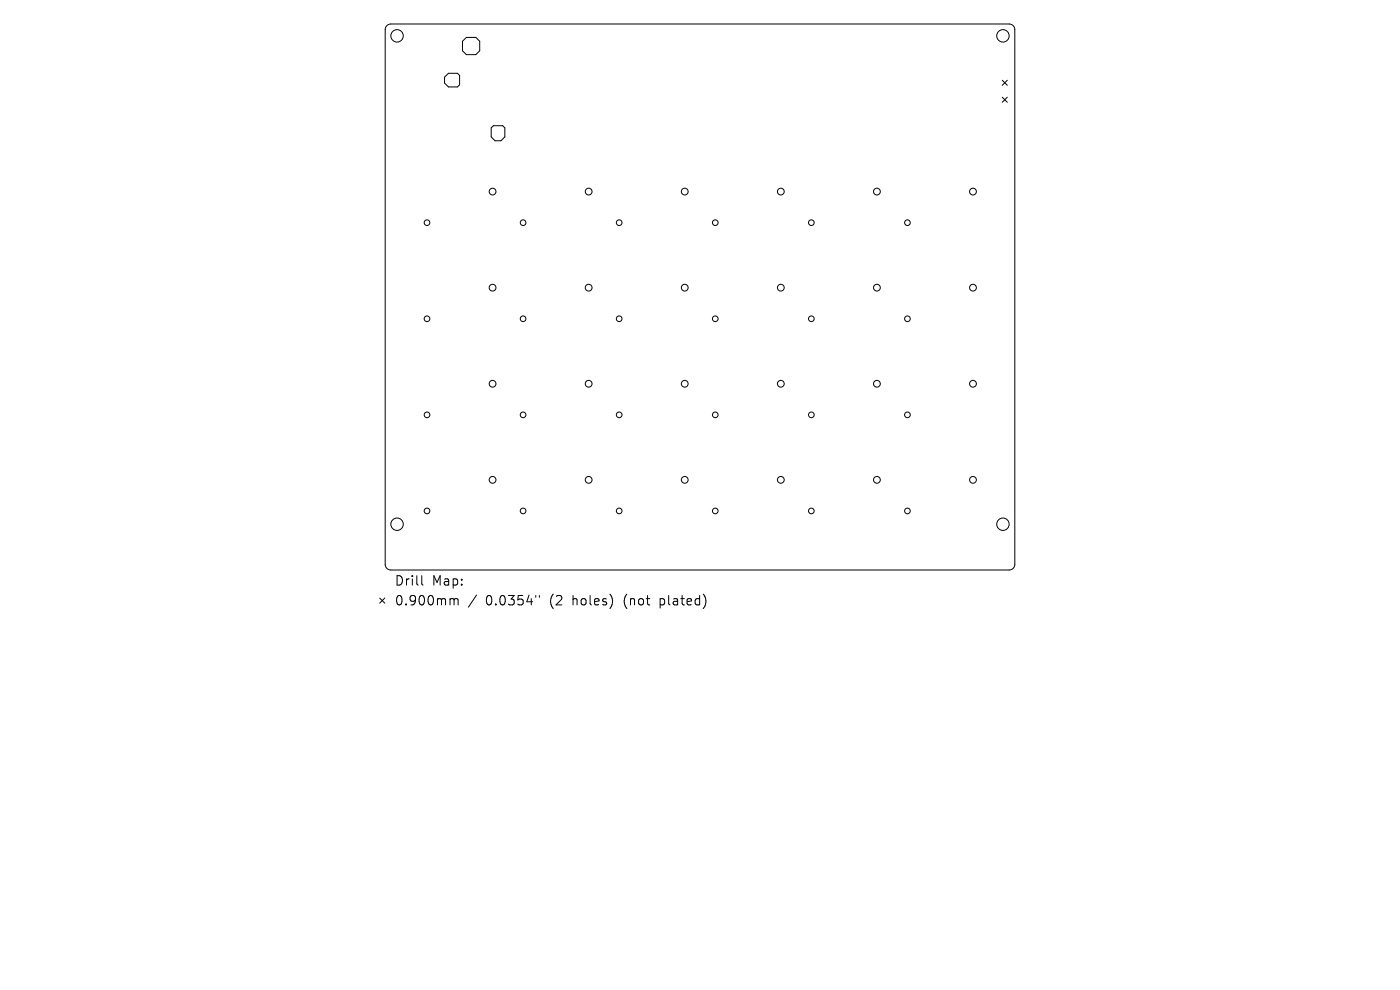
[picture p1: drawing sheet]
<svg xmlns="http://www.w3.org/2000/svg" width="297mm" height="210mm" viewBox="0 0 297 210" stroke-linecap="round" stroke-linejoin="round" font-family="sans-serif">
<defs><g id="words">
<g font-size="2.8">
<text x="83.6" y="124.5">Drill</text>
<text x="91.6" y="124.5">Map:</text>
<text x="83.6" y="128.7">0.900mm</text>
<text x="103.1" y="128.7">0.0354&quot;</text>
<text x="116.8" y="128.7">(2</text>
<text x="121.8" y="128.7">holes)</text>
<text x="132.8" y="128.7">(not</text>
<text x="140.6" y="128.7">plated)</text>
</g>
</g></defs>
<g fill="none" stroke="#000" stroke-width=".21">
<path d="M82.1 5.4l.8-.3h131.2a1.2 1.2 0 0 1 1.2 1.2v113.4a1.2 1.2 0 0 1-1.2 1.2h-131.2a1.2 1.2 0 0 1-1.2-1.2v-113.4zM94.3 16.4l.8-.8h1.9l.5 .4v2l-.5 .4h-1.9l-.8-.8zM98.1 8.8l.8-.9h2l.9 .9v2l-.9 .8h-2l-.8-.8zM212.6 17l1.1 1.1M213.7 17l-1.1 1.1M104.7 26.7h1.9l.5 .4v1.9l-.8 .9h-1.3l-.8-.9v-1.9zM212.6 20.6l1.1 1.1M213.7 20.6l-1.1 1.1M80.5 126.9l1.1 1M81.6 126.9l-1.1 1M89.5 122.1v1.7l.3 .3M95.8 127h.2l.3 .3"/>
<path d="M96.3 127.3l.3-.3 .5 .1 .1 1.2M96.3 127.3v1M101.1 126.2l-1.7 2.6M113.7 126.3v.4M114.4 126.3v.4"/>
<circle cx="84.2" cy="7.6" r="1.32"/>
<circle cx="212.8" cy="7.6" r="1.32"/>
<circle cx="90.6" cy="47.2" r=".6"/>
<circle cx="104.5" cy="40.6" r=".72"/>
<circle cx="111" cy="47.2" r=".6"/>
<circle cx="124.9" cy="40.6" r=".72"/>
<circle cx="131.4" cy="47.2" r=".6"/>
<circle cx="145.3" cy="40.6" r=".72"/>
<circle cx="151.7" cy="47.2" r=".6"/>
<circle cx="165.6" cy="40.6" r=".72"/>
<circle cx="172.1" cy="47.2" r=".6"/>
<circle cx="186" cy="40.6" r=".72"/>
<circle cx="192.5" cy="47.2" r=".6"/>
<circle cx="206.4" cy="40.6" r=".72"/>
<circle cx="90.6" cy="67.6" r=".6"/>
<circle cx="104.5" cy="61" r=".72"/>
<circle cx="111" cy="67.6" r=".6"/>
<circle cx="124.9" cy="61" r=".72"/>
<circle cx="131.4" cy="67.6" r=".6"/>
<circle cx="145.3" cy="61" r=".72"/>
<circle cx="151.7" cy="67.6" r=".6"/>
<circle cx="165.6" cy="61" r=".72"/>
<circle cx="172.1" cy="67.6" r=".6"/>
<circle cx="186" cy="61" r=".72"/>
<circle cx="192.5" cy="67.6" r=".6"/>
<circle cx="206.4" cy="61" r=".72"/>
<circle cx="90.6" cy="88" r=".6"/>
<circle cx="104.5" cy="81.4" r=".72"/>
<circle cx="111" cy="88" r=".6"/>
<circle cx="124.9" cy="81.4" r=".72"/>
<circle cx="131.4" cy="88" r=".6"/>
<circle cx="145.3" cy="81.4" r=".72"/>
<circle cx="151.7" cy="88" r=".6"/>
<circle cx="165.6" cy="81.4" r=".72"/>
<circle cx="172.1" cy="88" r=".6"/>
<circle cx="186" cy="81.4" r=".72"/>
<circle cx="192.5" cy="88" r=".6"/>
<circle cx="206.4" cy="81.4" r=".72"/>
<circle cx="84.2" cy="111.2" r="1.32"/>
<circle cx="90.6" cy="108.4" r=".6"/>
<circle cx="104.5" cy="101.8" r=".72"/>
<circle cx="111" cy="108.4" r=".6"/>
<circle cx="124.9" cy="101.8" r=".72"/>
<circle cx="131.4" cy="108.4" r=".6"/>
<circle cx="145.3" cy="101.8" r=".72"/>
<circle cx="151.7" cy="108.4" r=".6"/>
<circle cx="165.6" cy="101.8" r=".72"/>
<circle cx="172.1" cy="108.4" r=".6"/>
<circle cx="186" cy="101.8" r=".72"/>
<circle cx="192.5" cy="108.4" r=".6"/>
<circle cx="206.4" cy="101.8" r=".72"/>
<circle cx="212.8" cy="111.2" r="1.32"/>
</g>
<use href="#words"/>
</svg>
